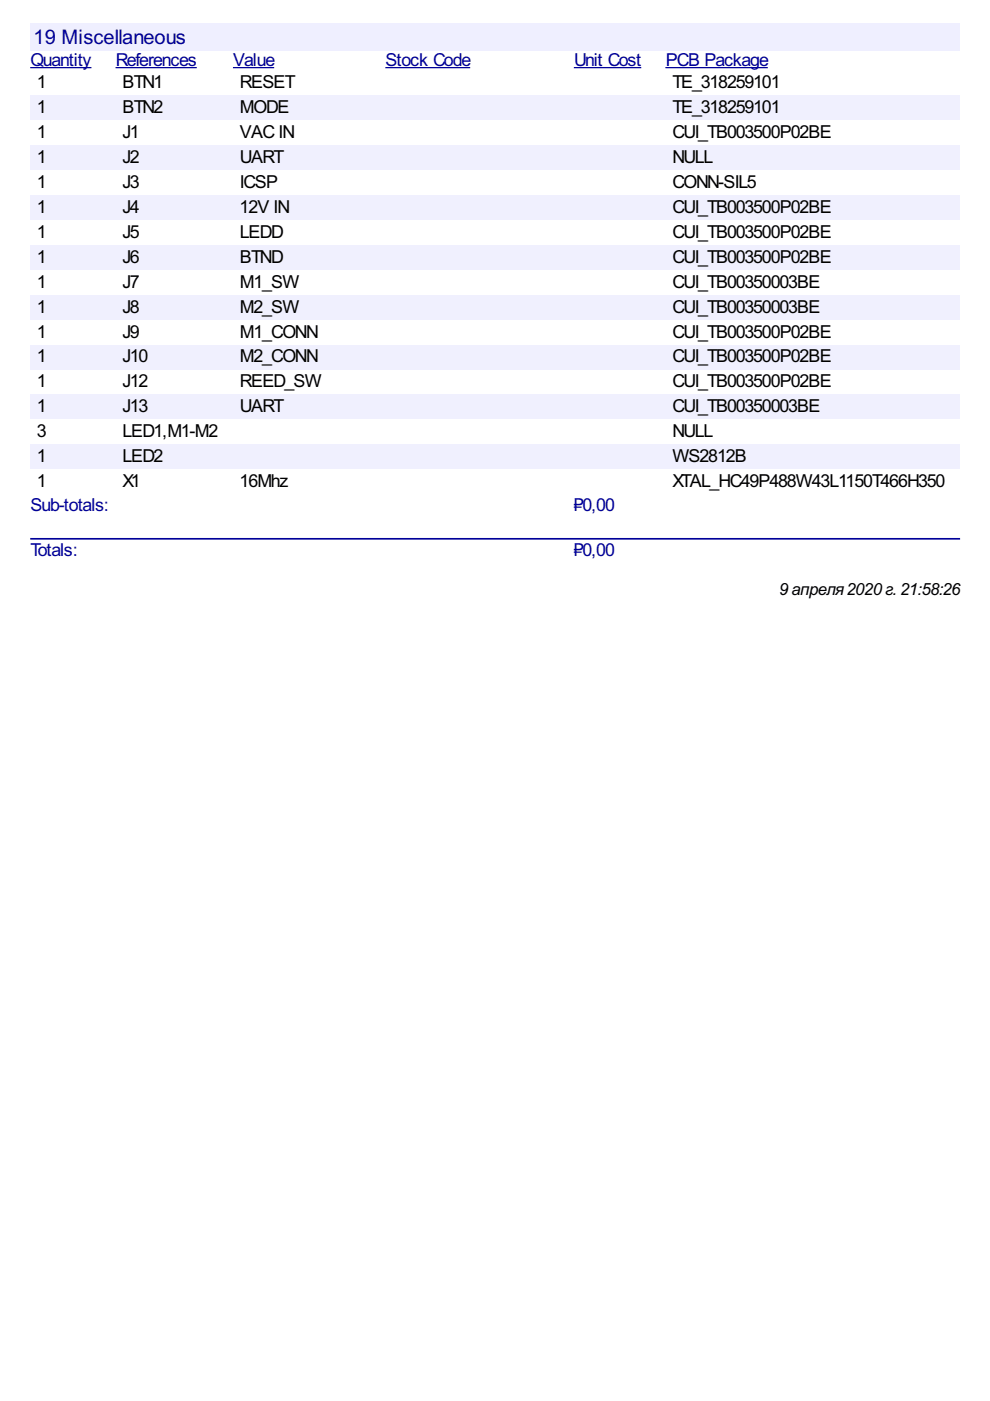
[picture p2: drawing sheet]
<svg xmlns="http://www.w3.org/2000/svg" width="210mm" height="297mm" viewBox="0 0 210 297" stroke-linecap="round" stroke-linejoin="round" font-family="sans-serif">
<defs><g id="words">
<text font-size="4.8" fill="#009" x="7.1" y="9.2">19 Miscellaneous</text>
<g font-size="4.2" fill="#009">
<text x="6.5" y="14.1">Quantity</text>
<text x="24.6" y="14.1">References</text>
<text x="49.5" y="14.1">Value</text>
<text x="81.8" y="14.1">Stock Code</text>
<text x="121.7" y="14.1">Unit Cost</text>
<text x="141.1" y="14.1">PCB Package</text>
<text x="6.5" y="108.2">Sub-totals:</text>
<text x="121.7" y="108.2">₽0,00</text>
<text x="6.5" y="117.9">Totals:</text>
<text x="121.7" y="117.9">₽0,00</text>
</g>
<g font-size="4.2">
<text x="7.8" y="18.7">1</text>
<text x="7.8" y="23.9">1</text>
<text x="26" y="18.7">BTN1</text>
<text x="26" y="23.9">BTN2</text>
<text x="50.9" y="18.7">RESET</text>
<text x="50.9" y="23.9">MODE</text>
<text x="142.6" y="18.7">TE_318259101</text>
<text x="142.6" y="23.9">TE_318259101</text>
<text x="7.8" y="29.2">1</text>
<text x="26" y="29.2">J1</text>
<text x="50.9" y="29.2">VAC IN</text>
<text x="142.6" y="29.2">CUI_TB003500P02BE</text>
<text x="7.8" y="34.5">1</text>
<text x="26" y="34.5">J2</text>
<text x="50.9" y="34.5">UART</text>
<text x="142.6" y="34.5">NULL</text>
<text x="7.8" y="39.8">1</text>
<text x="26" y="39.8">J3</text>
<text x="50.9" y="39.8">ICSP</text>
<text x="142.6" y="39.8">CONN-SIL5</text>
<text x="7.8" y="45.1">1</text>
<text x="26" y="45.1">J4</text>
<text x="50.8" y="45.1">12V IN</text>
<text x="142.6" y="45.1">CUI_TB003500P02BE</text>
<text x="7.8" y="50.4">1</text>
<text x="26" y="50.4">J5</text>
<text x="50.9" y="50.4">LEDD</text>
<text x="142.6" y="50.4">CUI_TB003500P02BE</text>
<text x="7.8" y="55.7">1</text>
<text x="26" y="55.7">J6</text>
<text x="50.9" y="55.7">BTND</text>
<text x="142.6" y="55.7">CUI_TB003500P02BE</text>
<text x="7.8" y="61">1</text>
<text x="26" y="61">J7</text>
<text x="50.9" y="61">M1_SW</text>
<text x="142.6" y="61">CUI_TB00350003BE</text>
<text x="7.8" y="66.3">1</text>
<text x="7.8" y="71.6">1</text>
<text x="26" y="66.3">J8</text>
<text x="26" y="71.6">J9</text>
<text x="50.9" y="66.3">M2_SW</text>
<text x="50.9" y="71.6">M1_CONN</text>
<text x="142.6" y="66.3">CUI_TB00350003BE</text>
<text x="142.6" y="71.6">CUI_TB003500P02BE</text>
<text x="7.8" y="76.8">1</text>
<text x="26" y="76.8">J10</text>
<text x="50.9" y="76.8">M2_CONN</text>
<text x="142.6" y="76.8">CUI_TB003500P02BE</text>
<text x="7.8" y="82.1">1</text>
<text x="26" y="82.1">J12</text>
<text x="50.9" y="82.1">REED_SW</text>
<text x="142.6" y="82.1">CUI_TB003500P02BE</text>
<text x="7.8" y="87.4">1</text>
<text x="26" y="87.4">J13</text>
<text x="50.9" y="87.4">UART</text>
<text x="142.6" y="87.4">CUI_TB00350003BE</text>
<text x="7.8" y="92.7">3</text>
<text x="26" y="92.7">LED1,M1-M2</text>
<text x="142.6" y="92.7">NULL</text>
<text x="7.8" y="98">1</text>
<text x="26" y="98">LED2</text>
<text x="142.6" y="98">WS2812B</text>
<text x="7.8" y="103.3">1</text>
<text x="26" y="103.3">X1</text>
<text x="50.8" y="103.3">16Mhz</text>
<text x="142.6" y="103.3">XTAL_HC49P488W43L1150T466H350</text>
</g>
<text font-size="4" x="165.2" y="126.1">9 апреля2020г.21:58:26</text>
</g></defs>
<g fill="#efefff">
<path d="M6.4 4.9h197.2v5.7h-197.2z"/>
<path d="M6.9 5h32.3v4.8h-32.3z"/>
</g>
<path d="M6.4 14.3h13M24.5 14.3h17.2M49.4 14.3h8.7M81.7 14.3h18M121.7 14.3h14.3M141.1 14.3h21.7" fill="none" stroke="#009" stroke-width=".26"/>
<g fill="#f0f0fe">
<path d="M6.4 20.2h18.1v5.3h-18.1z"/>
<path d="M7.7 20.4h1.8v4.2h-1.8z"/>
<path d="M24.5 20.2h24.9v5.3h-24.9z"/>
<path d="M25.7 20.4h8.4v4.2h-8.4z"/>
<path d="M49.4 20.2h32.3v5.3h-32.3z"/>
<path d="M50.6 20.4h10.3v4.2h-10.3z"/>
<path d="M81.7 20.2h40v5.3h-40z"/>
<path d="M121.7 20.2h19.4v5.3h-19.4z"/>
<path d="M141.1 20.2h62.5v5.3h-62.5z"/>
<path d="M142.4 20.4h22.8v4.2h-22.8z"/>
<path d="M6.4 30.7h18.1v5.3h-18.1z"/>
<path d="M7.7 30.9h1.8v4.3h-1.8z"/>
<path d="M24.5 30.7h24.9v5.3h-24.9z"/>
<path d="M25.7 30.9h3.4v4.3h-3.4z"/>
<path d="M49.4 30.7h32.3v5.3h-32.3z"/>
<path d="M50.6 30.9h9v4.3h-9z"/>
<path d="M81.7 30.7h40v5.3h-40z"/>
<path d="M121.7 30.7h19.4v5.3h-19.4z"/>
<path d="M141.1 30.7h62.5v5.3h-62.5z"/>
<path d="M142.4 30.9h8.5v4.3h-8.5z"/>
<path d="M6.4 41.3h18.1v5.3h-18.1z"/>
<path d="M7.7 41.5h1.8v4.3h-1.8z"/>
<path d="M24.5 41.3h24.9v5.3h-24.9z"/>
<path d="M25.7 41.5h3.4v4.3h-3.4z"/>
<path d="M49.4 41.3h32.3v5.3h-32.3z"/>
<path d="M50.6 41.5h10.3v4.3h-10.3z"/>
<path d="M81.7 41.3h40v5.3h-40z"/>
<path d="M121.7 41.3h19.4v5.3h-19.4z"/>
<path d="M141.1 41.3h62.5v5.3h-62.5z"/>
<path d="M142.4 41.5h33.6v4.3h-33.6z"/>
<path d="M6.4 51.9h18.1v5.3h-18.1z"/>
<path d="M7.7 52.1h1.8v4.2h-1.8z"/>
<path d="M24.5 51.9h24.9v5.3h-24.9z"/>
<path d="M25.7 52.1h3.4v4.2h-3.4z"/>
<path d="M49.4 51.9h32.3v5.3h-32.3z"/>
<path d="M50.6 52.1h9v4.2h-9z"/>
<path d="M81.7 51.9h40v5.3h-40z"/>
<path d="M121.7 51.9h19.4v5.3h-19.4z"/>
<path d="M141.1 51.9h62.5v5.3h-62.5z"/>
<path d="M142.4 52.1h33.6v4.2h-33.6z"/>
<path d="M6.4 62.5h18.1v5.3h-18.1z"/>
<path d="M7.7 62.7h1.8v4.2h-1.8z"/>
<path d="M24.5 62.5h24.9v5.3h-24.9z"/>
<path d="M25.7 62.7h3.4v4.2h-3.4z"/>
<path d="M49.4 62.5h32.3v5.3h-32.3z"/>
<path d="M50.6 62.7h12.4v4.2h-12.4z"/>
<path d="M81.7 62.5h40v5.3h-40z"/>
<path d="M121.7 62.5h19.4v5.3h-19.4z"/>
<path d="M141.1 62.5h62.5v5.3h-62.5z"/>
<path d="M142.4 62.7h31.2v4.2h-31.2z"/>
<path d="M6.4 73.1h18.1v5.3h-18.1z"/>
<path d="M7.7 73.3h1.8v4.2h-1.8z"/>
<path d="M24.5 73.1h24.9v5.3h-24.9z"/>
<path d="M25.7 73.3h5.3v4.2h-5.3z"/>
<path d="M49.4 73.1h32.3v5.3h-32.3z"/>
<path d="M50.6 73.3h16.4v4.2h-16.4z"/>
<path d="M81.7 73.1h40v5.3h-40z"/>
<path d="M121.7 73.1h19.4v5.3h-19.4z"/>
<path d="M141.1 73.1h62.5v5.3h-62.5z"/>
<path d="M142.4 73.3h33.6v4.2h-33.6z"/>
<path d="M6.4 83.6h18.1v5.3h-18.1z"/>
<path d="M7.7 83.8h1.8v4.3h-1.8z"/>
<path d="M24.5 83.6h24.9v5.3h-24.9z"/>
<path d="M25.7 83.8h5.3v4.3h-5.3z"/>
<path d="M49.4 83.6h32.3v5.3h-32.3z"/>
<path d="M50.6 83.8h9v4.3h-9z"/>
<path d="M81.7 83.6h40v5.3h-40z"/>
<path d="M121.7 83.6h19.4v5.3h-19.4z"/>
<path d="M141.1 83.6h62.5v5.3h-62.5z"/>
<path d="M142.4 83.8h31.2v4.3h-31.2z"/>
<path d="M6.4 94.2h18.1v5.3h-18.1z"/>
<path d="M7.7 94.4h1.8v4.3h-1.8z"/>
<path d="M24.5 94.2h24.9v5.3h-24.9z"/>
<path d="M25.7 94.4h8.4v4.3h-8.4z"/>
<path d="M49.4 94.2h32.3v5.3h-32.3z"/>
<path d="M81.7 94.2h40v5.3h-40z"/>
<path d="M121.7 94.2h19.4v5.3h-19.4z"/>
<path d="M141.1 94.2h62.5v5.3h-62.5z"/>
<path d="M142.4 94.4h15.6v4.3h-15.6z"/>
</g>
<path d="M6.6 114.2h196.8" fill="none" stroke="#009" stroke-width=".35"/>
<use href="#words"/>
</svg>
